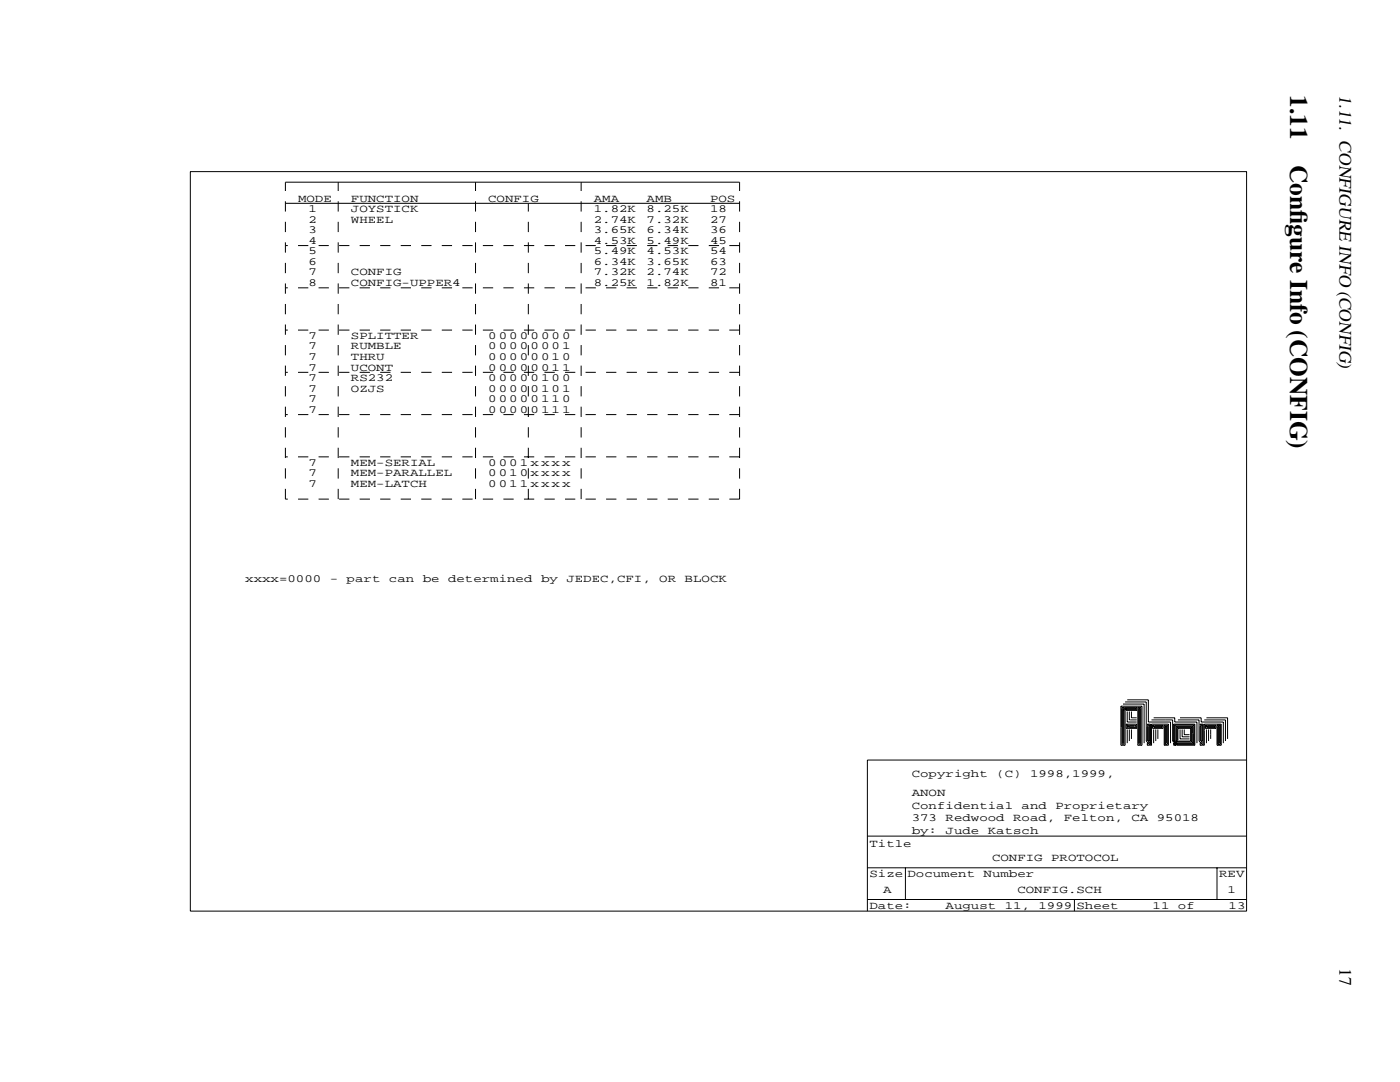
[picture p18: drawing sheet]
<svg xmlns="http://www.w3.org/2000/svg" width="279mm" height="216mm" viewBox="0 0 279 216" stroke-linecap="round" stroke-linejoin="round" font-family="sans-serif">
<defs><g id="words">
<g font-size="5.1">
<text x="257.5" y="19" transform="rotate(90 257.5 19)">1.11</text>
<text x="257.5" y="32.9" transform="rotate(90 257.5 32.9)">Conf</text>
<text x="257.5" y="41.9" transform="rotate(90 257.5 41.9)">igure Info (CONFIG)</text>
</g>
<text font-size="3.6" x="267.4" y="19" transform="rotate(90 267.4 19)">1.11. CONFIGURE INFO (CONFIG)</text>
<text font-size="3.5" x="267.4" y="193.2" transform="rotate(90 267.4 193.2)">17</text>
<g font-size="2.2">
<text x="59.5" y="40.2">MODE</text>
<text x="70" y="40.2">FUNCTION</text>
<text x="97.4" y="40.2">CONFIG</text>
<text x="118.5" y="40.2">AMA</text>
<text x="129" y="40.2">AMB</text>
<text x="141.7" y="40.2">POS</text>
<text x="61.6" y="42.3">1</text>
<text x="61.6" y="44.4">2</text>
<text x="61.6" y="46.5">3</text>
<text x="70" y="42.3">JOYSTICK</text>
<text x="70" y="44.4">WHEEL</text>
<text x="118.5" y="42.3">1.82K</text>
<text x="118.5" y="44.4">2.74K</text>
<text x="118.5" y="46.5">3.65K</text>
<text x="129" y="42.3">8.25K</text>
<text x="129" y="44.4">7.32K</text>
<text x="129" y="46.5">6.34K</text>
<text x="141.7" y="42.3">18</text>
<text x="141.7" y="44.4">27</text>
<text x="141.7" y="46.5">36</text>
<text x="61.6" y="48.6">4</text>
<text x="61.6" y="50.8">5</text>
<text x="61.6" y="52.9">6</text>
<text x="118.5" y="48.6">4.53K</text>
<text x="118.5" y="50.8">5.49K</text>
<text x="118.5" y="52.9">6.34K</text>
<text x="129" y="48.6">5.49K</text>
<text x="129" y="50.8">4.53K</text>
<text x="129" y="52.9">3.65K</text>
<text x="141.7" y="48.6">45</text>
<text x="141.7" y="50.8">54</text>
<text x="141.7" y="52.9">63</text>
<text x="61.6" y="55">7</text>
<text x="61.6" y="57.1">8</text>
<text x="70" y="55">CONFIG</text>
<text x="70" y="57.1">CONFIG-UPPER4</text>
<text x="118.5" y="55">7.32K</text>
<text x="118.5" y="57.1">8.25K</text>
<text x="129" y="55">2.74K</text>
<text x="129" y="57.1">1.82K</text>
<text x="141.7" y="55">72</text>
<text x="141.7" y="57.1">81</text>
<text x="61.6" y="71.8">7</text>
<text x="61.6" y="67.6">7</text>
<text x="61.6" y="69.7">7</text>
<text x="70" y="71.8">THRU</text>
<text x="70" y="67.6">SPLITTER</text>
<text x="70" y="69.7">RUMBLE</text>
<text x="97.4" y="71.8">0 0 0 0 0 0</text>
<text x="97.4" y="67.6">0 0 0 0 0 0 0 0</text>
<text x="97.4" y="69.7">0 0 0 0 0 0 0 1</text>
<text x="110.1" y="71.8">1</text>
<text x="112.2" y="71.8">0</text>
<text x="61.6" y="73.9">7</text>
<text x="61.6" y="76">7</text>
<text x="70" y="73.9">UCONT</text>
<text x="70" y="76">RS232</text>
<text x="97.4" y="73.9">0 0 0 0 0</text>
<text x="97.4" y="76">0 0 0 0 0</text>
<text x="108" y="73.9">0 1</text>
<text x="108" y="76">1</text>
<text x="110.1" y="76">0</text>
<text x="112.2" y="76">0</text>
<text x="112.2" y="73.9">1</text>
<text x="61.6" y="78.2">7</text>
<text x="61.6" y="80.3">7</text>
<text x="61.6" y="82.4">7</text>
<text x="70" y="78.2">OZJS</text>
<text x="97.4" y="78.2">0 0 0 0 0</text>
<text x="97.4" y="80.3">0 0 0 0 0</text>
<text x="97.4" y="82.4">0 0 0 0 0</text>
<text x="108" y="78.2">1</text>
<text x="108" y="80.3">1</text>
<text x="108" y="82.4">1</text>
<text x="110.1" y="78.2">0</text>
<text x="110.1" y="80.3">1</text>
<text x="110.1" y="82.4">1</text>
<text x="112.2" y="78.2">1</text>
<text x="112.2" y="80.3">0</text>
<text x="112.2" y="82.4">1</text>
<text x="61.6" y="92.9">7</text>
<text x="61.6" y="95">7</text>
<text x="70" y="92.9">MEM-SERIAL</text>
<text x="70" y="95">MEM-PARALLEL</text>
<text x="97.4" y="92.9">0 0 0 1 x x x x</text>
<text x="97.4" y="95">0 0</text>
<text x="101.6" y="95">1</text>
<text x="103.8" y="95">0</text>
<text x="105.9" y="95">x x x x</text>
<text x="61.6" y="97.1">7</text>
<text x="70" y="97.1">MEM-LATCH</text>
<text x="97.4" y="97.1">0 0</text>
<text x="101.6" y="97.1">1</text>
<text x="103.8" y="97.1">1</text>
<text x="105.9" y="97.1">x x x x</text>
<text x="48.9" y="116.1">xxxx=0000</text>
<text x="65.8" y="116.1">-</text>
<text x="69.2" y="116.1">part</text>
<text x="77.6" y="116.1">can</text>
<text x="84.4" y="116.1">be</text>
<text x="89.4" y="116.1">determined</text>
<text x="108" y="116.1">by</text>
<text x="113" y="116.1">JEDEC,CFI,</text>
<text x="131.6" y="116.1">OR</text>
<text x="136.6" y="116.1">BLOCK</text>
<text x="182" y="155">Copyright</text>
<text x="198.8" y="155">(C)</text>
<text x="205.6" y="155">1998,1999,</text>
<text x="182" y="161.4">Confidential</text>
<text x="182" y="158.8">ANON</text>
<text x="203.9" y="161.4">and</text>
<text x="210.6" y="161.4">Proprietary</text>
<text x="182" y="166.4">by:</text>
<text x="182" y="163.9">373</text>
<text x="188.7" y="166.4">Jude</text>
<text x="188.7" y="163.9">Redwood</text>
<text x="197.1" y="166.4">Katsch</text>
<text x="202.2" y="163.9">Road,</text>
<text x="212.3" y="163.9">Felton,</text>
<text x="225.8" y="163.9">CA</text>
<text x="230.9" y="163.9">95018</text>
<text x="173.5" y="168.9">Title</text>
<text x="198" y="171.9">CONFIG</text>
<text x="209.8" y="171.9">PROTOCOL</text>
<text x="173.5" y="175.1">Size Document</text>
<text x="176.3" y="178.2">A</text>
<text x="196.3" y="175.1">Number</text>
<text x="203" y="178.2">CONFIG.SCH</text>
<text x="243.3" y="175.1">REV</text>
<text x="245" y="178.2">1</text>
<text x="173.5" y="181.4">Date:</text>
<text x="188.7" y="181.4">August</text>
<text x="200.5" y="181.4">11,</text>
<text x="207.3" y="181.4">1999 Sheet</text>
<text x="230" y="181.4">11</text>
<text x="235.1" y="181.4">of</text>
<text x="245.2" y="181.4">13</text>
</g>
</g></defs>
<g fill="none" stroke="#000" stroke-width=".2">
<path d="M38 34.2h210.8v147.6h-210.8zM57 36.4h90.6M57 40.6h90.6M225 139.6h4.2v4.5h4.4v4.2M223.7 140.9l.8 .9v6.9h-.8zM223.7 140.9h4.2v7.8h-.8v-7.6h.6v7.4h-.4v-7.2h.2v7M224.1 141.1l-.2 .2v7.2h.4v-6.7l-.2-.3v6.8M224.1 140.5h4.2v7.8M224.1 141.1h2.8v.7h-2.1zM224.5 140.1h4.3v7.8l.8 .8h.2v-4.2h3.4v4.2h-.9v-4h.7v3.8h-.4v-3.6h.2v3.4M224.5 141.3h2.1v.2h-1.8zM224.8 144.5h2.1v.8h-2.1z"/>
<path d="M224.8 144.5l.6 .6h1.2v-.4h-1.4l-.2 .4 .4-.2h1M225 142v2.1h1.9M225 145.5v2.8M225.4 142v1.6h1.5M225.4 145.5v2.4M225.8 142v1.2h1.1M225.8 145.5v1.9M229 147.9v-3h.2v3l.2 .2-.2 .4M229 144.5h.6v4l-.2 .2h-.4v-.4l.4-.4v-3.2h-.4zM229.8 143.6h4.2v4.3l.9 .8h3.6v-4.2h-4.3v3.4l.7 .6h3.3v-3.8h-3.8v3.2l.5 .4h3.1v-3.4h-3.3v3l.2 .2h2.9v-3h-2.9v2.8h2.7v-2.6h-2.5v2.4M230 144.7h2.1v.6h-2.1zM230 144.7l.4 .4h1.5v-.2h-1.5l-.2 .2"/>
<path d="M230.2 143.2h4.2v.9h4.5v4.2M230.2 145.5v2.8M230.7 145.5v2.4M231.1 145.5v1.9M234.2 148.3l.5 .4h-.5zM235.1 143.6h4.2v4.3l.8 .8h.3v-4.2h3.3v4.2h-.8v-4h.6v3.8h-.4v-3.6h.2v3.4M235.5 143.2h4.2v.9h4.4v4.2M235.5 145.5v1.9h1.9M235.9 145.5v1.5h1.5M236.3 145.5v1.1h1.1M239.5 144.5h.6v4l-.2 .2h-.4v-.4l.4-.4v-3.2h-.4zM239.5 147.9v-3h.2v3l.2 .2-.2 .4"/>
<path d="M240.4 143.6h4.2v4.3M240.6 144.7h2.1v.6h-2.1zM240.6 144.7l.4 .4h1.5v-.2h-1.5l-.2 .2M240.8 143.2h4.2v4.2M240.8 145.5v2.8M241.2 145.5v2.4M241.6 145.5v1.9M248.8 151.7h-75.7v30.1M173.1 179.5h75.7M173.1 173.2h75.7M173.1 166.8h75.7M180.7 173.2v6.3"/>
<path d="M214.4 179.5v2.3M242.9 173.2v6.3"/>
</g>
<g fill="none" stroke="#000" stroke-width=".2" stroke-dasharray="2" stroke-linecap="butt">
<path d="M147.6 49h-90.6M147.6 57.4h-90.6M147.6 65.9h-90.6M147.6 74.3h-90.6M57 99.6v-63.2M67.5 99.6v-63.2M94.9 99.6v-63.2M105.4 99.6v-59M116 99.6v-63.2M147.6 82.7h-90.6M147.6 99.6v-63.2M147.6 91.2h-90.6"/>
<path d="M147.6 99.6h-90.6"/>
</g>
<use href="#words"/>
</svg>
